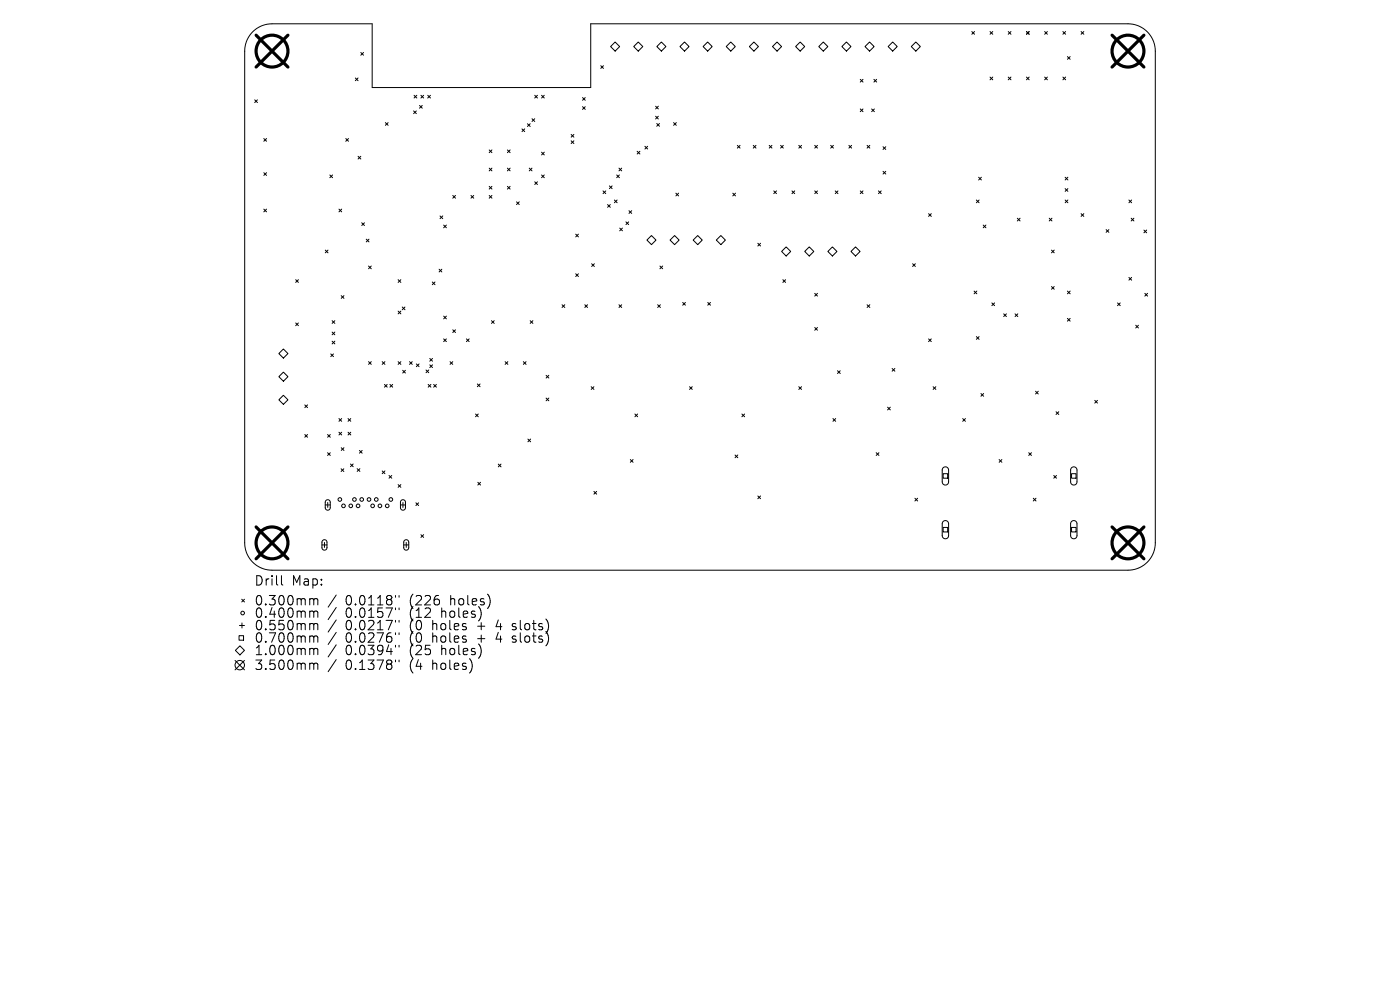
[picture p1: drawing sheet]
<svg xmlns="http://www.w3.org/2000/svg" width="297mm" height="210mm" viewBox="0 0 297 210" stroke-linecap="round" stroke-linejoin="round" font-family="sans-serif">
<defs><g id="words">
<g font-size="2.8">
<text x="53.9" y="124.5">Drill</text>
<text x="61.9" y="124.5">Map:</text>
<text x="53.9" y="128.7">0.300mm</text>
<text x="53.9" y="131.3">0.400mm</text>
<text x="73.3" y="128.7">0.0118&quot;</text>
<text x="73.3" y="131.3">0.0157&quot;</text>
<text x="87" y="128.7">(226</text>
<text x="87" y="131.3">(12</text>
<text x="93.9" y="131.3">holes)</text>
<text x="95.8" y="128.7">holes)</text>
<text x="53.9" y="134">0.550mm</text>
<text x="53.9" y="136.6">0.700mm</text>
<text x="73.3" y="134">0.0217&quot;</text>
<text x="73.3" y="136.6">0.0276&quot;</text>
<text x="87" y="134">(0</text>
<text x="87" y="136.6">(0</text>
<text x="92" y="134">holes</text>
<text x="92" y="136.6">holes</text>
<text x="101.7" y="134">+</text>
<text x="101.7" y="136.6">+</text>
<text x="105.9" y="134">4</text>
<text x="105.9" y="136.6">4</text>
<text x="109.5" y="134">slots)</text>
<text x="109.5" y="136.6">slots)</text>
<text x="53.9" y="139.3">1.000mm</text>
<text x="53.9" y="142.4">3.500mm</text>
<text x="73.3" y="139.3">0.0394&quot;</text>
<text x="73.3" y="142.4">0.1378&quot;</text>
<text x="87" y="139.3">(25</text>
<text x="87" y="142.4">(4</text>
<text x="92" y="142.4">holes)</text>
<text x="93.9" y="139.3">holes)</text>
</g>
</g></defs>
<g fill="none" stroke="#000" stroke-width=".21">
<path d="M53.6 6.7a5.8 5.8 0 0 1 4.1-1.7h21.3v13.6h46.3v-13.6h114a5.8 5.8 0 0 1 5.8 5.8v104.4a5.8 5.8 0 0 1-5.8 5.8h-181.6a5.8 5.8 0 0 1-5.8-5.8v-104.4a5.8 5.8 0 0 1 1.7-4.1zM75.4 16.5l.6 .6M76 16.5l-.6 .6M76.5 11.1l.6 .6M77.1 11.1l-.6 .6M127.4 13.9l.6 .6M128 13.9l-.6 .6M129.5 9.9l1-1 1 1-1 .9zM134.4 9.9l1-1 1 1-1 .9zM139.3 9.9l1-1 1 1-1 .9zM144.3 9.9l.9-1 1 1-1 .9zM149.2 9.9l.9-1 1 1-1 .9z"/>
<path d="M154.1 9.9l.9-1 1 1-1 .9zM159 9.9l.9-1 1 1-1 .9zM163.9 9.9l.9-1 1 1-1 .9zM168.8 9.9l1-1 .9 1-.9 .9zM173.7 9.9l1-1 .9 1-.9 .9zM178.6 9.9l1-1 .9 1-.9 .9zM182.5 16.8l.6 .6M183.1 16.8l-.6 .6M183.5 9.9l1-1 .9 1-.9 .9zM185.4 16.8l.6 .6M186 16.8l-.6 .6M188.4 9.9l1-1 .9 1-.9 .9z"/>
<path d="M193.3 9.9l1-1 1 1-1 .9zM206.2 6.7l.5 .6M206.7 6.7l-.5 .6M210 6.7l.6 .6M210 16.3l.6 .6M210.6 6.7l-.6 .6M210.6 16.3l-.6 .6M213.9 6.7l.6 .6M213.9 16.3l.6 .6M214.5 6.7l-.6 .6M214.5 16.3l-.6 .6M217.8 6.7l.5 .6"/>
<path d="M217.8 16.3l.5 .6M218.3 6.7l-.5 .6M218.3 16.3l-.5 .6M221.6 6.7l.6 .6M221.6 16.3l.6 .6M222.2 6.7l-.6 .6M222.2 16.3l-.6 .6M225.5 6.7l.6 .6M225.5 16.3l.6 .6M226.1 6.7l-.6 .6M226.1 16.3l-.6 .6M226.4 12l.6 .6"/>
<path d="M227 12l-.6 .6M229.3 6.7l.6 .6M229.9 6.7l-.6 .6M54 21.2l.6 .6M54.6 21.2l-.6 .6M56 29.4l.5 .6M56 36.6l.5 .6M56.5 29.4l-.5 .6M56.5 36.6l-.5 .6M70 37.1l.6 .6M70.6 37.1l-.6 .6M73.4 29.4l.5 .6"/>
<path d="M73.9 29.4l-.5 .6M76 33.2l.5 .5M76.5 33.2l-.5 .5M81.8 26l.5 .6M82.3 26l-.5 .6M87.7 23.5l.6 .6M87.8 20.2l.6 .6M88.3 23.5l-.6 .6M88.4 20.2l-.6 .6M89 22.4l.6 .5M89.3 20.2l.6 .6M89.6 22.4l-.6 .5"/>
<path d="M89.9 20.2l-.6 .6M90.7 20.2l.6 .6M91.3 20.2l-.6 .6M103.8 39.5l.6 .6M103.8 31.8l.6 .6M103.8 35.7l.6 .5M104.4 31.8l-.6 .6M104.4 35.7l-.6 .5M104.4 39.5l-.6 .6M107.6 35.7l.6 .5M107.6 31.8l.6 .6M107.6 39.5l.6 .6"/>
<path d="M108.2 31.8l-.6 .6M108.2 35.7l-.6 .5M108.2 39.5l-.6 .6M110.7 27.3l.6 .6M111.3 27.3l-.6 .6M111.9 26.2l.6 .6M112.3 35.7l.6 .5M112.5 26.2l-.6 .6M112.9 35.7l-.6 .5M112.9 25.2l.5 .6M113.4 25.2l-.5 .6M113.4 20.2l.6 .6"/>
<path d="M113.4 38.6l.6 .5M114 20.2l-.6 .6M114 38.6l-.6 .5M114.9 20.2l.6 .6M114.9 32.3l.6 .6M114.9 37.1l.6 .6M115.5 20.2l-.6 .6M115.5 32.3l-.6 .6M115.5 37.1l-.6 .6M121.2 28.5l.5 .6M121.2 29.9l.5 .6M121.7 28.5l-.5 .6"/>
<path d="M121.7 29.9l-.5 .6M123.6 20.7l.6 .6M123.6 22.6l.6 .6M124.2 20.7l-.6 .6M124.2 22.6l-.6 .6M129.3 39.4l.6 .6M129.9 39.4l-.6 .6M130.8 37.1l.6 .6M131.3 35.7l.6 .5M131.4 37.1l-.6 .6M131.9 35.7l-.6 .5M135.2 32.1l.6 .6"/>
<path d="M135.8 32.1l-.6 .6M136.8 31l.6 .6M137.4 31l-.6 .6M139.1 22.5l.6 .6M139.1 24.7l.6 .5M139.3 26.2l.6 .6M139.7 22.5l-.6 .6M139.7 24.7l-.6 .5M139.9 26.2l-.6 .6M142.9 26l.6 .6M143.5 26l-.6 .6M156.4 30.8l.6 .6"/>
<path d="M157 30.8l-.6 .6M159.8 30.8l.6 .6M160.4 30.8l-.6 .6M163.2 30.8l.6 .6M163.8 30.8l-.6 .6M165.6 30.8l.6 .6M166.2 30.8l-.6 .6M169.5 30.8l.5 .6M170 30.8l-.5 .6M172.8 30.8l.6 .6M173.4 30.8l-.6 .6M176.2 30.8l.6 .6"/>
<path d="M176.8 30.8l-.6 .6M180.1 30.8l.6 .6M180.7 30.8l-.6 .6M182.5 23.1l.6 .6M183.1 23.1l-.6 .6M183.9 30.8l.6 .6M184.5 30.8l-.6 .6M184.9 23.1l.6 .6M185.5 23.1l-.6 .6M187.3 31.1l.6 .6M187.3 36.3l.6 .6M187.9 31.1l-.6 .6"/>
<path d="M187.9 36.3l-.6 .6M207.6 37.6l.6 .6M208.2 37.6l-.6 .6M226 37.6l.5 .6M226.5 37.6l-.5 .6M56 44.4l.5 .5M56.5 44.4l-.5 .5M62.7 59.3l.6 .6M63.3 59.3l-.6 .6M69 53.1l.6 .5M69.6 53.1l-.6 .5M71.9 44.4l.6 .5"/>
<path d="M72.5 44.4l-.6 .5M76.7 47.3l.6 .5M77.3 47.3l-.6 .5M77.7 50.7l.6 .6M78.2 56.4l.6 .6M78.3 50.7l-.6 .6M78.8 56.4l-.6 .6M84.5 59.3l.5 .6M85 59.3l-.5 .6M91.7 59.8l.6 .6M92.3 59.8l-.6 .6M93.2 57.1l.5 .6"/>
<path d="M93.3 45.8l.6 .6M93.7 57.1l-.5 .6M93.9 45.8l-.6 .6M94.1 47.7l.6 .6M94.7 47.7l-.6 .6M96.1 41.5l.5 .5M96.6 41.5l-.5 .5M99.9 41.5l.6 .5M100.5 41.5l-.6 .5M103.8 41.5l.6 .5M104.4 41.5l-.6 .5M109.6 42.8l.6 .6"/>
<path d="M110.2 42.8l-.6 .6M122.1 49.7l.6 .6M122.1 58.1l.6 .6M122.7 49.7l-.6 .6M122.7 58.1l-.6 .6M125.5 56l.6 .5M126.1 56l-.6 .5M127.9 40.5l.6 .6M128.5 40.5l-.6 .6M128.9 43.4l.6 .6M129.5 43.4l-.6 .6M130.3 42.4l.6 .6"/>
<path d="M130.9 42.4l-.6 .6M131.5 48.4l.5 .6M132 48.4l-.5 .6M132.8 47.1l.6 .5M133.4 47.1l-.6 .5M133.4 44.7l.6 .6M134 44.7l-.6 .6M137.2 50.9l1-.9 1 .9-1 1zM140 56.4l.6 .6M140.6 56.4l-.6 .6M142.1 50.9l1-.9 1 .9-1 1zM143.4 41l.6 .6"/>
<path d="M144 41l-.6 .6M147.1 50.9l.9-.9 1 .9-1 1zM152 50.9l.9-.9 1 .9-1 1zM155.5 41l.5 .6M156 41l-.5 .6M160.8 51.6l.5 .6M161.3 51.6l-.5 .6M164.1 40.5l.6 .6M164.7 40.5l-.6 .6M166.1 59.3l.6 .6M166.7 59.3l-.6 .6M166.8 52.4l.9 .9-.9 1-1-1z"/>
<path d="M168 40.5l.6 .6M168.6 40.5l-.6 .6M171.7 52.4l.9 .9-.9 1-1-1zM172.8 40.5l.6 .6M173.4 40.5l-.6 .6M176.6 52.4l1 .9-1 1-1-1zM177.2 40.5l.6 .6M177.8 40.5l-.6 .6M180.5 53.3l1-.9 1 .9-1 1zM182.5 40.5l.6 .6M183.1 40.5l-.6 .6M186.4 40.5l.5 .6"/>
<path d="M186.9 40.5l-.5 .6M193.6 56l.6 .5M194.2 56l-.6 .5M197 45.3l.6 .6M197.6 45.3l-.6 .6M207.1 42.4l.6 .6M207.7 42.4l-.6 .6M208.6 47.7l.6 .6M209.2 47.7l-.6 .6M215.8 46.3l.6 .6M216.4 46.3l-.6 .6M222.6 46.3l.6 .6"/>
<path d="M223.1 53.1l.5 .5M223.2 46.3l-.6 .6M223.6 53.1l-.5 .5M226 40l.5 .6M226 42.4l.5 .6M226.5 40l-.5 .6M226.5 42.4l-.5 .6M229.3 45.3l.6 .6M229.9 45.3l-.6 .6M234.7 48.7l.5 .6M235.2 48.7l-.5 .6M239.5 42.4l.6 .6"/>
<path d="M239.5 58.8l.6 .6M240 46.3l.6 .6M240.1 42.4l-.6 .6M240.1 58.8l-.6 .6M240.6 46.3l-.6 .6M242.7 48.8l.6 .6M243.3 48.8l-.6 .6M59.2 75l.9-1 1 1-1 1zM60.1 78.9l1 1-1 1-.9-1zM62.7 68.5l.6 .6M63.3 68.5l-.6 .6M70.2 75.1l.5 .6"/>
<path d="M70.5 68l.5 .6M70.5 70.4l.5 .6M70.5 72.4l.5 .6M70.7 75.1l-.5 .6M71 68l-.5 .6M71 70.4l-.5 .6M71 72.4l-.5 .6M72.4 62.7l.6 .6M73 62.7l-.6 .6M78.2 76.7l.6 .6M78.8 76.7l-.6 .6M81.1 76.7l.6 .6"/>
<path d="M81.7 76.7l-.6 .6M84.5 66l.5 .6M84.5 76.7l.5 .6M85 66l-.5 .6M85 76.7l-.5 .6M85.3 65.1l.6 .6M85.4 78.6l.6 .5M85.9 65.1l-.6 .6M86 78.6l-.6 .5M86.9 76.7l.6 .6M87.5 76.7l-.6 .6M88.3 77.2l.6 .6"/>
<path d="M88.9 77.2l-.6 .6M90.4 78.5l.6 .6M91 78.5l-.6 .6M91.2 76l.6 .6M91.2 77.4l.6 .6M91.8 76l-.6 .6M91.8 77.4l-.6 .6M94.1 67.1l.6 .5M94.1 71.9l.6 .6M94.7 67.1l-.6 .5M94.7 71.9l-.6 .6M95.5 76.7l.6 .6"/>
<path d="M96.1 76.7l-.6 .6M96.1 70l.5 .5M96.6 70l-.5 .5M99 71.9l.5 .6M99.5 71.9l-.5 .6M104.3 68l.5 .6M104.8 68l-.5 .6M107.2 76.7l.5 .6M107.7 76.7l-.5 .6M111 76.7l.6 .6M111.6 76.7l-.6 .6M112.5 68l.6 .6"/>
<path d="M113.1 68l-.6 .6M115.9 79.6l.5 .6M116.4 79.6l-.5 .6M119.2 64.6l.6 .6M119.8 64.6l-.6 .6M124.1 64.6l.5 .6M124.6 64.6l-.5 .6M131.3 64.6l.6 .6M131.9 64.6l-.6 .6M139.5 64.6l.6 .6M140.1 64.6l-.6 .6M144.8 64.2l.6 .5"/>
<path d="M145.4 64.2l-.6 .5M150.1 64.2l.6 .5M150.7 64.2l-.6 .5M172.8 62.2l.6 .6M172.8 69.5l.6 .6M173.4 62.2l-.6 .6M173.4 69.5l-.6 .6M177.7 78.6l.6 .6M178.3 78.6l-.6 .6M183.9 64.6l.6 .6M184.5 64.6l-.6 .6M189.3 78.2l.5 .5"/>
<path d="M189.8 78.2l-.5 .5M197 71.9l.6 .6M197.6 71.9l-.6 .6M206.6 61.7l.6 .6M207.1 71.4l.6 .6M207.2 61.7l-.6 .6M207.7 71.4l-.6 .6M210.4 64.3l.6 .5M211 64.3l-.6 .5M212.9 66.6l.6 .6M213.5 66.6l-.6 .6M215.3 66.6l.6 .6"/>
<path d="M215.9 66.6l-.6 .6M223.1 60.8l.5 .6M223.6 60.8l-.5 .6M226.4 61.7l.6 .6M226.4 67.5l.6 .6M227 61.7l-.6 .6M227 67.5l-.6 .6M237.1 64.3l.6 .5M237.7 64.3l-.6 .5M240.9 69l.6 .6M241.5 69l-.6 .6M242.9 62.2l.5 .6"/>
<path d="M243.4 62.2l-.5 .6M59.2 84.8l.9-1 1 1-1 1zM64.7 85.9l.5 .6M64.7 92.2l.5 .6M65.2 85.9l-.5 .6M65.2 92.2l-.5 .6M69.5 92.2l.6 .6M69.5 96l.6 .6M70.1 92.2l-.6 .6M70.1 96l-.6 .6M71.9 88.8l.6 .6M71.9 91.7l.6 .6"/>
<path d="M72.4 99.4l.5 .6M72.4 95l.6 .6M72.5 88.8l-.6 .6M72.5 91.7l-.6 .6M72.9 99.4l-.5 .6M73 95l-.6 .6M73.8 88.8l.6 .6M73.8 91.7l.6 .6M74.3 98.4l.6 .6M74.4 91.7l-.6 .6M74.4 88.8l-.6 .6M74.9 98.4l-.6 .6"/>
<path d="M75.8 99.4l.5 .6M76.3 95.6l.5 .5M76.3 99.4l-.5 .6M76.8 95.6l-.5 .5M81.1 99.9l.6 .6M81.6 81.5l.5 .6M81.7 99.9l-.6 .6M82.1 81.5l-.5 .6M82.7 81.5l.6 .6M83.3 81.5l-.6 .6M90.8 81.5l.6 .6M91.4 81.5l-.6 .6"/>
<path d="M92 81.5l.6 .6M92.6 81.5l-.6 .6M100.9 87.8l.6 .6M101.3 81.5l.5 .5M101.5 87.8l-.6 .6M101.8 81.5l-.5 .5M105.7 98.5l.6 .5M106.3 98.5l-.6 .5M112 93.1l.6 .6M112.6 93.1l-.6 .6M115.9 84.4l.5 .6M116.4 84.4l-.5 .6"/>
<path d="M125.4 82l.6 .6M126 82l-.6 .6M133.7 97.5l.6 .6M134.3 97.5l-.6 .6M134.7 87.8l.6 .6M135.3 87.8l-.6 .6M146.3 82l.6 .6M146.9 82l-.6 .6M155.9 96.5l.6 .6M156.5 96.5l-.6 .6M157.4 87.8l.6 .6M158 87.8l-.6 .6"/>
<path d="M169.5 82l.5 .6M170 82l-.5 .6M176.7 88.8l.6 .6M177.3 88.8l-.6 .6M185.9 96l.6 .6M186.5 96l-.6 .6M188.3 86.4l.6 .6M188.9 86.4l-.6 .6M198 82l.5 .6M198.5 82l-.5 .6M200.1 99.2l.6-.1 .5 .5v2.7l-.2 .4-.3 .2-.5-.1-.3-.5v-2.7zM204.2 88.8l.6 .6"/>
<path d="M204.8 88.8l-.6 .6M208.1 83.5l.6 .6M208.7 83.5l-.6 .6M212 97.5l.5 .6M212.5 97.5l-.5 .6M218.2 96l.6 .6M218.8 96l-.6 .6M219.7 83l.6 .6M220.3 83l-.6 .6M224 87.3l.6 .6M224.6 87.3l-.6 .6M227.3 99.2l.7-.1 .5 .5v2.7l-.2 .4-.4 .2-.5-.1-.3-.5v-2.7z"/>
<path d="M232.2 84.9l.6 .6M232.8 84.9l-.6 .6M68.3 115.6h1.1M68.5 114.6l.5-.1 .3 .4 .1 1.4-.4 .4-.4-.1-.3-.3v-1.3zM68.8 115.1v1M69 107.1h1.1M69.2 106.2l.5-.2 .3 .4 .1 1.4-.4 .4h-.4l-.3-.4v-1.3zM69.5 106.6v1M82.5 100.9l.6 .5M83.1 100.9l-.6 .5M84.5 102.8l.5 .6M85 107.1h1"/>
<path d="M85 102.8l-.5 .6M85.1 106.2l.5-.2 .4 .4v1.4l-.4 .4h-.4l-.2-.4v-1.3zM85.5 106.6v1M85.6 115.6h1.1M85.8 114.6l.5-.1 .4 .4v1.4l-.4 .4-.4-.1-.2-.3v-1.3zM86.2 115.1v1M88.2 106.7l.6 .5M88.8 106.7l-.6 .5M89.3 113.4l.6 .6M89.9 113.4l-.6 .6M101.4 102.3l.5 .6M101.9 102.3l-.5 .6"/>
<path d="M126 104.2l.6 .6M126.6 104.2l-.6 .6M160.8 105.2l.5 .6M161.3 105.2l-.5 .6M194.1 105.7l.6 .6M194.7 105.7l-.6 .6M200.1 110.6l.6-.1 .5 .5v2.7l-.2 .4-.3 .2-.5-.1-.3-.5v-2.7zM200.1 100.5h.9v.9h-.9zM200.1 111.9h.9v.9h-.9zM219.2 105.7l.6 .6M219.8 105.7l-.6 .6M223.6 100.9l.5 .5"/>
<path d="M224.1 100.9l-.5 .5M227.3 110.6l.7-.1 .5 .5v2.7l-.2 .4-.4 .2-.5-.1-.3-.5v-2.7zM227.3 100.5h1v.9h-1zM227.3 111.9h1v.9h-1zM50.7 134.8h1v1h-1zM50.8 132.7h1.1M50.9 137l1 1-1 .9-1-.9zM51.3 127.1l.6 .6M51.3 132.2v1M51.9 127.1l-.6 .6M59.7 122.1v1.7l.3 .3M66 127h.3l.3 .3"/>
<path d="M66 129.6h.3l.3 .3M66 132.3l.5 .1 .1 .2M66 134.9l.5 .1 .1 .2M66 137.5l.5 .1 .1 .2M66.6 127.3l.3-.3 .4 .1 .1 1.2M66.6 127.3v1M66.6 129.9v1.1M66.6 132.6v1M66.6 135.2v1M66.6 137.8v1.1M66.6 129.9l.3-.3 .4 .1 .1 1.3M66.6 132.6l.3-.3 .4 .1 .1 1.2"/>
<path d="M66.6 135.2l.3-.3 .4 .1 .1 1.2M66.6 137.8l.3-.3 .4 .1 .1 1.3M71.3 126.2l-1.7 2.6M71.3 128.9l-1.7 2.5M71.3 131.5l-1.7 2.6M71.3 134.1l-1.7 2.6M71.3 136.8l-1.7 2.6M71.3 139.9l-1.7 2.6M83.9 126.3v.4M83.9 129v.3M83.9 131.6v.4M83.9 134.2v.4"/>
<path d="M83.9 136.9v.4M84.7 126.3v.4M84.7 129v.3M84.7 131.6v.4M84.7 134.2v.4M84.7 136.9v.4M108.7 133.5l.2 .1M108.7 136.1l.2 .1M108.8 132.4v.4M108.8 135v.5M49.9 140.1l2 2M51.9 140.1l-2 2"/>
<path d="M66 140.7l.5 .1 .1 .2M66.6 141v1M66.6 141l.3-.3 .4 .1 .1 1.2M83.9 140v.4M84.7 140v.4"/>
<circle cx="72.1" cy="106" r=".39"/>
<circle cx="72.9" cy="107.3" r=".39"/>
<circle cx="74.4" cy="107.3" r=".39"/>
<circle cx="75.2" cy="106" r=".39"/>
<circle cx="76" cy="107.3" r=".39"/>
<circle cx="76.7" cy="106" r=".39"/>
<circle cx="78.3" cy="106" r=".39"/>
<circle cx="79.1" cy="107.3" r=".39"/>
<circle cx="79.8" cy="106" r=".39"/>
<circle cx="80.6" cy="107.3" r=".39"/>
<circle cx="82.1" cy="107.3" r=".39"/>
<circle cx="82.9" cy="106" r=".39"/>
<circle cx="51.5" cy="130" r=".39"/>
<circle cx="50.9" cy="141.1" r="1"/>
</g>
<g fill="none" stroke="#000" stroke-width=".68">
<path d="M54.3 7.5l6.8 6.7M61.1 7.5l-6.8 6.7M235.9 7.5l6.8 6.7M242.7 7.5l-6.8 6.7M54.3 111.8l6.8 6.7M61.1 111.8l-6.8 6.7M235.9 111.8l6.8 6.7M242.7 111.8l-6.8 6.7"/>
<circle cx="57.7" cy="10.8" r="3.4"/>
<circle cx="239.3" cy="10.8" r="3.4"/>
<circle cx="57.7" cy="115.2" r="3.4"/>
<circle cx="239.3" cy="115.2" r="3.4"/>
</g>
<use href="#words"/>
</svg>
